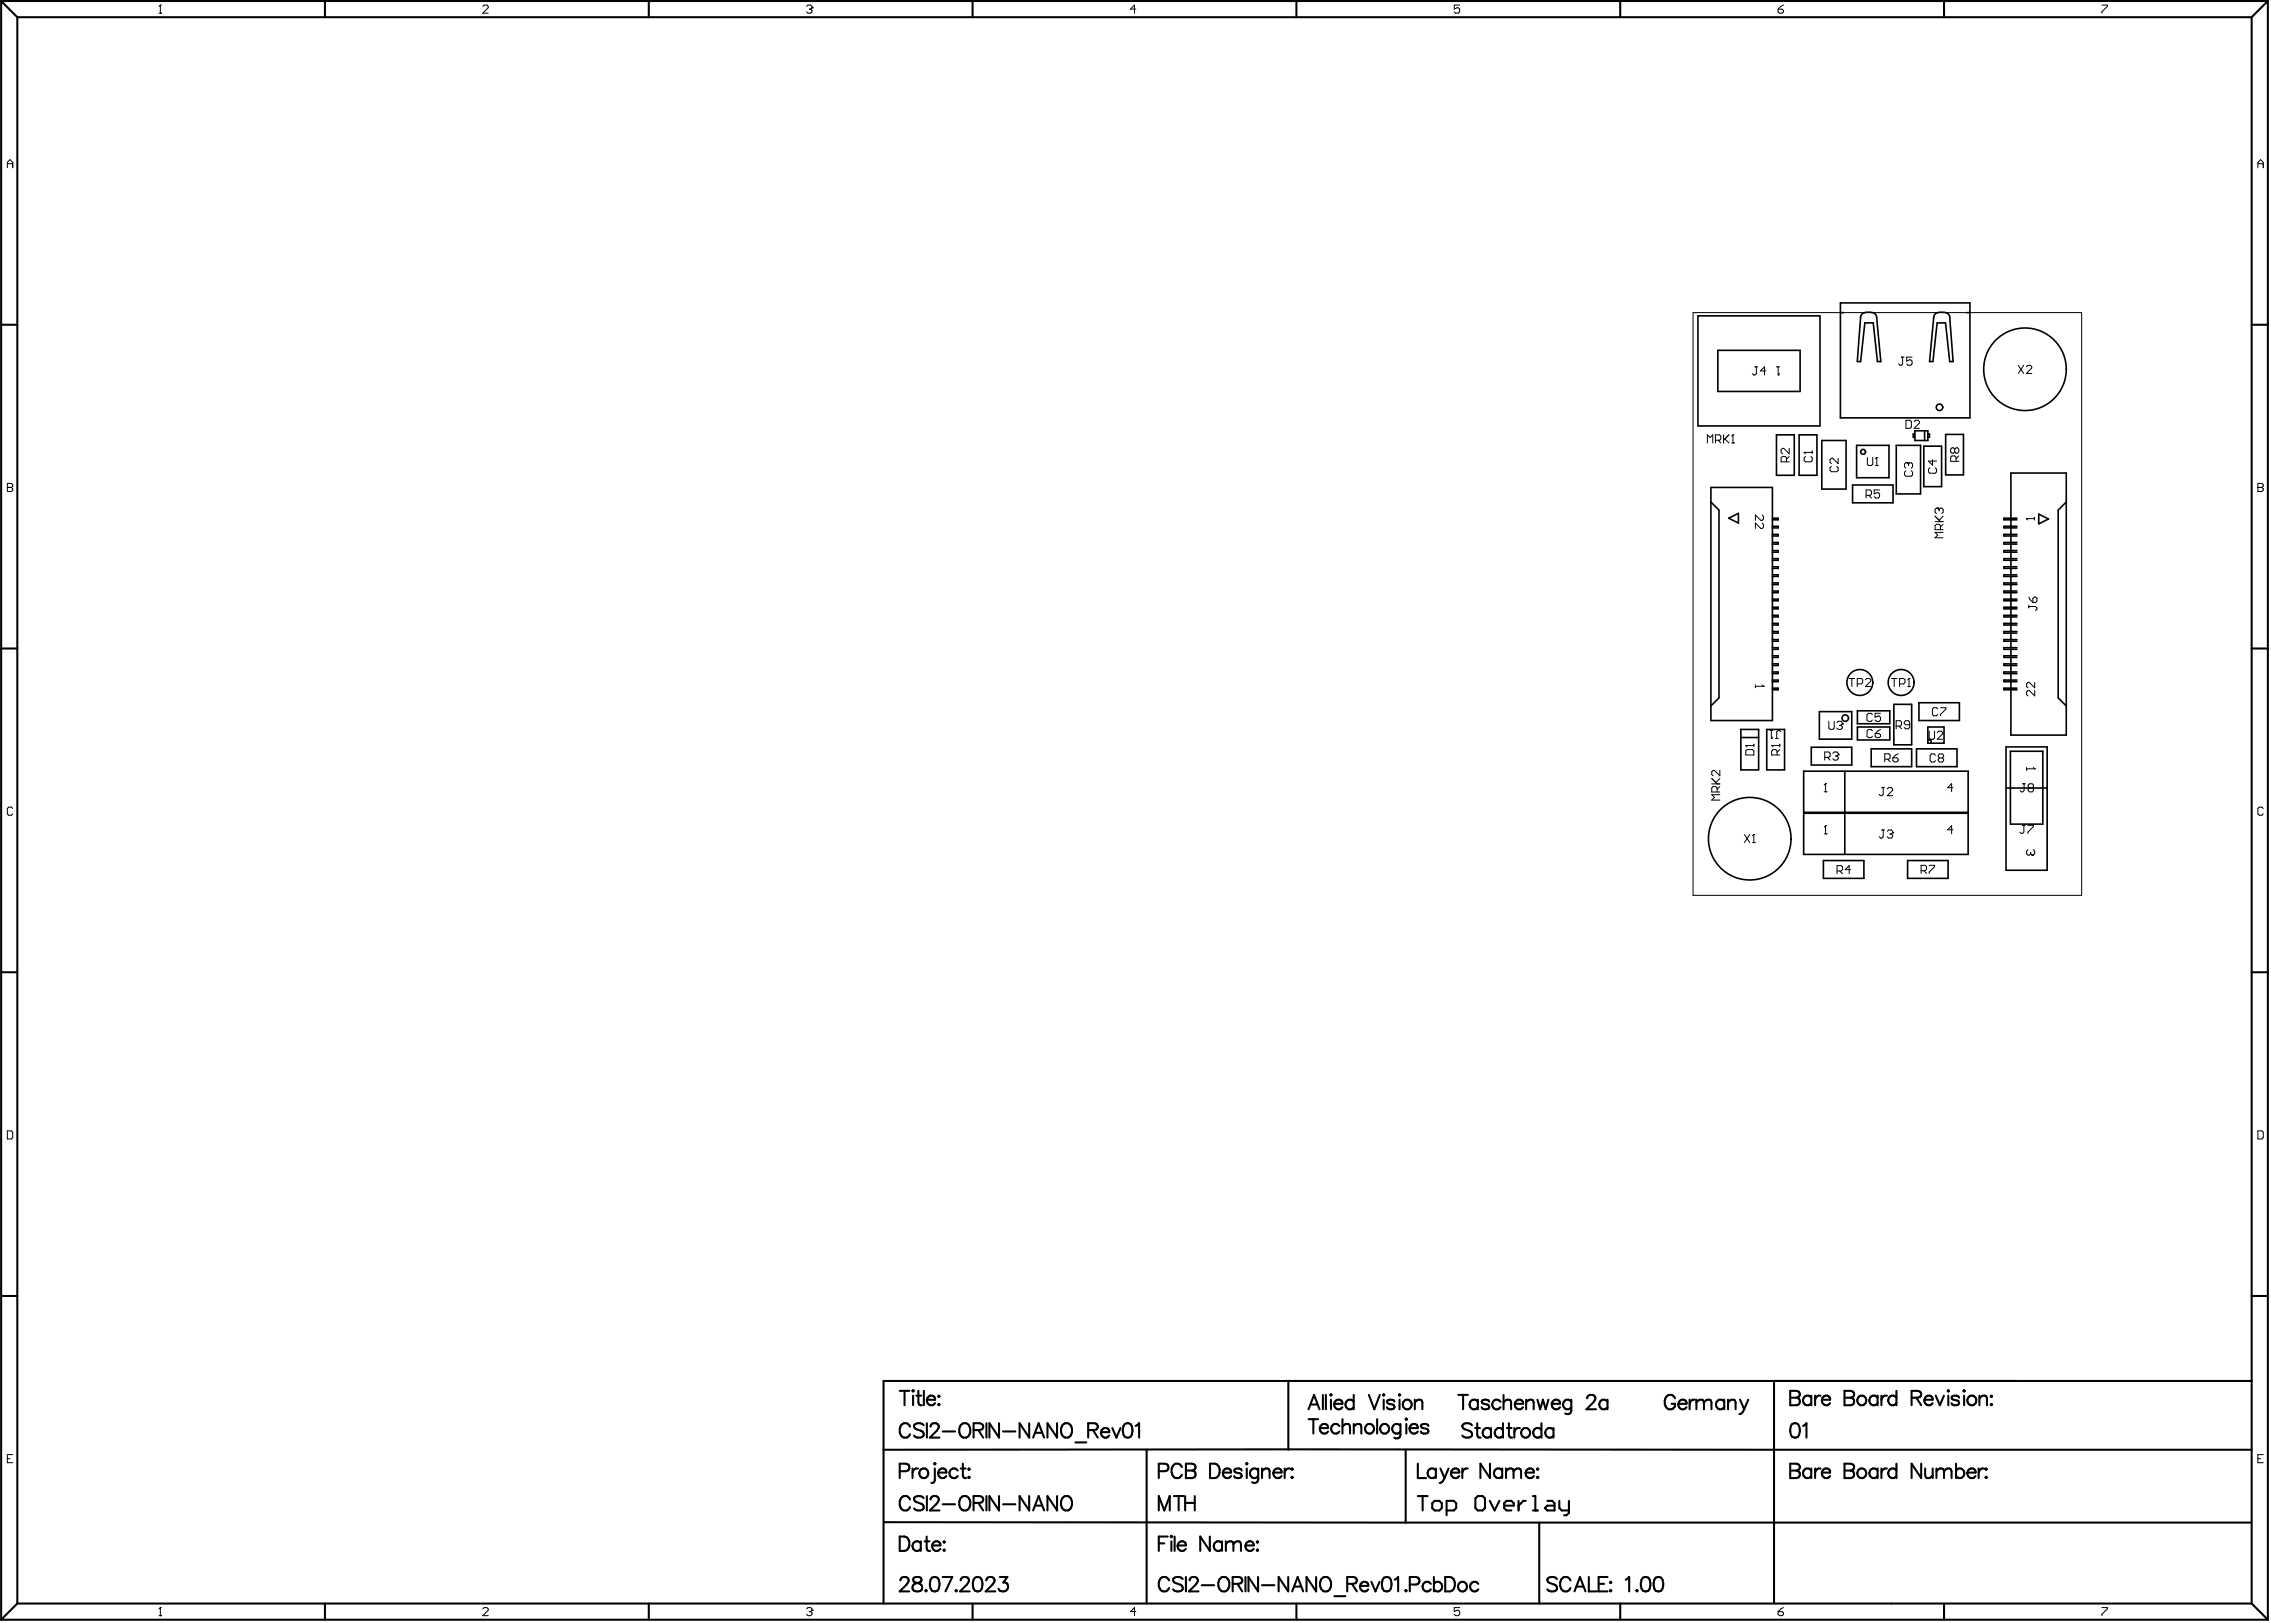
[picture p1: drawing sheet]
<svg xmlns="http://www.w3.org/2000/svg" width="234mm" height="167mm" viewBox="0 0 234 167" stroke-linecap="round" stroke-linejoin="round" font-family="sans-serif">
<g fill="none" stroke="#000" stroke-width=".21">
<path d="M.1 .1v166.4M.1 .1h233.1M.1 .1l1.7 1.7M1.8 1.8v163.1M1.8 1.8h229.8M33.4 .1v1.7M66.7 .1v1.7M100 .1v1.7M133.3 .1v1.7M166.6 .1v1.7M199.9 .1v1.7M231.6 1.8v163.1"/>
<path d="M233.2 .1v166.4M233.2 .1l-1.6 1.7M.1 33.4h1.7M231.6 33.4h1.6M.1 66.7h1.7M231.6 66.7h1.6M.1 100h1.7M231.6 100h1.6M.1 133.2h1.7M231.6 133.2h1.6M90.9 149.1h140.7M90.9 156.5h53.7"/>
<path d="M92.5 151.3h.7a.39 .39 0 0 0 .3-.4 .39 .39 0 0 0-.3-.4h-.7v1.5M92.5 158h.5a.79 .79 0 0 1 .5 .7 .79 .79 0 0 1-.5 .8h-.5zM92.5 143h1M93 143v1.5M93.6 154.2a.54 .54 0 0 0-.6-.4 .54 .54 0 0 0-.5 .6 .65 .65 0 0 0 .2 .7 .65 .65 0 0 0 .7 .1l.2-.3M93.6 146.7a.54 .54 0 0 0-.6-.4 .54 .54 0 0 0-.5 .6 .65 .65 0 0 0 .2 .7 .65 .65 0 0 0 .7 .1l.2-.2M93.8 143l.1-.1 .1 .1-.1 .1zM93.8 151v1M93.9 143.5v1M94.2 143.5h.5M94.4 151a.48 .48 0 0 0-.6 .4M94.4 143v1.2l.1 .2 .3 .1"/>
<path d="M94.7 158.7a.47 .47 0 0 0-.7-.1 .47 .47 0 0 0 0 .7 .47 .47 0 0 0 .7-.1M94.7 158.5v1M95 154a.56 .56 0 0 0-.6-.2 .56 .56 0 0 0-.4 .4l.1 .2 .6 .2a.36 .36 0 0 1 .3 .3 .36 .36 0 0 1-.2 .3 .68 .68 0 0 1-.8-.1M95 146.5a.56 .56 0 0 0-.6-.2 .56 .56 0 0 0-.4 .4l.1 .2 .6 .2a.36 .36 0 0 1 .3 .3 .36 .36 0 0 1-.2 .3 .68 .68 0 0 1-.8-.1M95 143v1.5M95.1 158.5h.5M95.3 158v1.2l.1 .2 .2 .1M95.3 143.9a.47 .47 0 0 0 .3 .5 .47 .47 0 0 0 .6-.1M95.3 146.3v1.5M95.3 153.8v1.5M95.4 143.7a.41 .41 0 0 1 .5-.2 .41 .41 0 0 1 .3 .4h-.9zM95.7 154.2l.1-.3 .5-.1a.36 .36 0 0 1 .2 .6l-.9 .9h1"/>
<path d="M95.7 146.7l.1-.3 .5-.1a.36 .36 0 0 1 .2 .6l-.9 .9h1M95.9 158.9a.47 .47 0 0 0 .2 .5 .47 .47 0 0 0 .6-.2M95.9 158.7a.41 .41 0 0 1 .5-.2 .41 .41 0 0 1 .3 .4h-.8zM96.1 150.5v-.1l.1 .1-.1 .1zM96.1 151v1.2v.2l-.3 .1M96.5 151.4a.47 .47 0 0 0 .3 .5 .47 .47 0 0 0 .5-.1M96.5 143.6v-.1l.1 .1h-.1zM96.5 144.4v-.1l.1 .1-.1 .1zM96.5 151.2a.41 .41 0 0 1 .5-.2 .41 .41 0 0 1 .3 .4h-.8zM96.9 154.7h1.3M96.9 147.2h1.3M97 158.5h.1h.1l-.1 .1z"/>
<path d="M97 159.4l.1-.1 .1 .1-.1 .1zM98.5 151.2a.47 .47 0 0 0-.7-.1 .47 .47 0 0 0 0 .7 .47 .47 0 0 0 .7 0M98.8 146.5a.55 .55 0 0 1 .6-.2 .55 .55 0 0 1 .4 .6 .65 .65 0 0 1-.2 .7 .65 .65 0 0 1-.7 .1 .92 .92 0 0 1-.1-1.2zM98.8 151h.5M98.9 153.9a.68 .68 0 0 1 .8 .2 .68 .68 0 0 1 0 .8 .54 .54 0 0 1-.6 .4 .54 .54 0 0 1-.5-.6 .9 .9 0 0 1 .3-.8zM99 150.5v1.2l.1 .2 .3 .1M99.6 151h.1l-.1 .1zM99.6 151.9v-.1l.1 .1-.1 .1zM100.1 154.5l.9-.1a.34 .34 0 0 0 0-.5l-.9-.1v1.5M100.1 147h.9a.34 .34 0 0 0 0-.6l-.9-.1v1.5M100.6 154.5l.5 .8M100.6 147l.5 .8"/>
<path d="M101.4 146.3v1.5M101.4 153.8v1.5M102.7 146.3v1.5l-1-1.5v1.5M102.7 153.8v1.5l-1-1.5v1.5M103.1 154.7h1.3M103.1 147.2h1.3M105.8 146.3v1.5l-1-1.5v1.5M105.8 153.8v1.5l-1-1.5v1.5M106.2 155.3l.6-1.5 .6 1.5M106.2 147.8l.6-1.5 .6 1.5M106.5 154.8h.7M106.5 147.3h.7"/>
<path d="M108.7 146.3v1.5l-1-1.5v1.5M108.7 153.8v1.5l-1-1.5v1.5M109.3 146.5a.55 .55 0 0 1 .6-.2 .55 .55 0 0 1 .3 .6 .65 .65 0 0 1-.1 .7 .65 .65 0 0 1-.7 .1 .92 .92 0 0 1-.1-1.2zM109.4 153.9a.68 .68 0 0 1 .8 .2 .68 .68 0 0 1 0 .8 .54 .54 0 0 1-.7 .4 .54 .54 0 0 1-.4-.6 .9 .9 0 0 1 .3-.8zM110.6 148.3h1.1M111.9 147h.8a.34 .34 0 0 0 0-.6l-.8-.1v1.5M112.4 147l.5 .8M113.2 147.2a.47 .47 0 0 0 .3 .6 .47 .47 0 0 0 .6-.2M113.3 147a.41 .41 0 0 1 .5-.2 .41 .41 0 0 1 .3 .4h-.9zM114.4 146.8l.4 1 .4-1M115.7 146.4a.48 .48 0 0 1 .7 .2 1.22 1.22 0 0 1-.2 1.1 .48 .48 0 0 1-.7-.2 1.22 1.22 0 0 1 .2-1.1zM116.8 146.6l.3-.3v1.5"/>
<path d="M117.9 149.1v15.8M119.2 151.3h.6a.39 .39 0 0 0 .4-.4 .39 .39 0 0 0-.4-.4h-.6v1.5M119.2 155.3v-1.5l.5 1.5 .6-1.5v1.5M119.2 158.7h.5M120.1 158h-.9v1.5M120.4 158l.1-.1v.1zM120.5 158.5v1M120.7 153.8h1M120.8 158v1.5M121.1 158.9a.47 .47 0 0 0 .3 .5 .47 .47 0 0 0 .5-.2M121.2 158.7a.41 .41 0 0 1 .4-.2 .41 .41 0 0 1 .3 .4h-.8zM121.2 153.8v1.5"/>
<path d="M121.5 150.8a.54 .54 0 0 0-.6-.3 .54 .54 0 0 0-.4 .5 .65 .65 0 0 0 .1 .8 .65 .65 0 0 0 .7 .1l.2-.3M121.9 154.5h1M121.9 153.8v1.5M122 150.5l.8 .1a.34 .34 0 0 1 0 .5l-.2 .1a.39 .39 0 0 1 .4 .4 .39 .39 0 0 1-.4 .4h-.6zM122 151.2h.6M122.9 153.8v1.5M124.4 158v1.5l-1-1.5v1.5M124.4 150.5h.5a.79 .79 0 0 1 .5 .7 .79 .79 0 0 1-.5 .8h-.5zM125.7 158.7a.47 .47 0 0 0-.7-.1 .47 .47 0 0 0 0 .7 .47 .47 0 0 0 .7-.1M125.7 158.5v1M125.8 151.4a.47 .47 0 0 0 .2 .5 .47 .47 0 0 0 .6-.1M125.8 151.2a.41 .41 0 0 1 .5-.2 .41 .41 0 0 1 .3 .4h-.8z"/>
<path d="M126.1 158.7l.3-.2h.4v.2M126.1 158.5v1M126.8 158.7l.4-.2h.3l.1 1M126.8 158.7v.8M127.7 151.2a.45 .45 0 0 0-.8 0l.1 .1 .6 .2 .1 .3a.45 .45 0 0 1-.8 0M128.1 158.9a.47 .47 0 0 0 .3 .5 .47 .47 0 0 0 .5-.2M128.1 150.5l.1-.1 .1 .1-.1 .1zM128.1 158.7a.41 .41 0 0 1 .5-.2 .41 .41 0 0 1 .3 .4h-.8zM128.2 151v1M129.3 158.5h.1l-.1 .1-.1-.1zM129.3 159.3l.1 .1-.1 .1-.1-.1zM129.4 151.2a.47 .47 0 0 0-.7-.1 .47 .47 0 0 0 0 .7 .47 .47 0 0 0 .7 0"/>
<path d="M129.4 151v1.1a.39 .39 0 0 1-.2 .3 .39 .39 0 0 1-.4 0M129.8 151.3l.3-.3h.4l.1 1M129.8 151v1M130.9 151.4a.47 .47 0 0 0 .3 .5 .47 .47 0 0 0 .6-.1M131 151.2a.41 .41 0 0 1 .5-.2 .41 .41 0 0 1 .3 .4h-.9zM132.1 151v1M132.5 142v7.1M132.7 151a.48 .48 0 0 0-.6 .4M132.8 151h.1v.1zM132.8 151.9l.1-.1v.1v.1zM134.6 144.9l.5-1.5 .6 1.5M134.6 145.9h1"/>
<path d="M134.8 144.4h.7M135.1 145.9v1.5M135.7 146.8a.47 .47 0 0 0 .3 .6 .47 .47 0 0 0 .6-.2M135.8 146.6a.41 .41 0 0 1 .5-.2 .41 .41 0 0 1 .3 .4h-.9zM136 143.4v1.5M136.3 143.4v1.5M136.8 143.4l.1-.1v.1v.1zM136.9 143.9v1M137.2 144.3a.47 .47 0 0 0 .3 .6 .47 .47 0 0 0 .5-.2M137.3 144.1a.41 .41 0 0 1 .4-.2 .41 .41 0 0 1 .3 .4h-.8zM137.7 146.6a.47 .47 0 0 0-.7-.1 .47 .47 0 0 0 0 .7 .47 .47 0 0 0 .7 0M138.1 145.9v1.5"/>
<path d="M138.1 146.7l.3-.3 .4 .1v.9M139.2 144.1a.47 .47 0 0 0-.7-.1 .47 .47 0 0 0 0 .7 .47 .47 0 0 0 .7 0M139.2 143.4v1.5M139.2 146.7l.4-.3 .3 .1 .1 .9M139.2 146.4v1M140.8 143.4l.5 1.5 .6-1.5M141.6 145.9v1.5M142.2 143.4l.1-.1 .1 .1-.1 .1zM142.3 143.9v1M143.4 144.1a.45 .45 0 0 0-.8 0l.2 .2 .5 .2 .1 .2a.45 .45 0 0 1-.8 0M143.9 143.4v-.1l.1 .1-.1 .1zM143.9 143.9v1"/>
<path d="M144 146.4v1.1a.39 .39 0 0 1-.2 .4 .39 .39 0 0 1-.4-.1M144 146.6a.47 .47 0 0 0-.7-.1 .47 .47 0 0 0 0 .7 .47 .47 0 0 0 .7 0M144.6 145.9v-.1l.1 .1-.1 .1zM144.6 156.5h87M144.6 149.1v7.4M144.6 146.4v1M145 146.8a.47 .47 0 0 0 .2 .6 .47 .47 0 0 0 .6-.2M145 146.6a.41 .41 0 0 1 .5-.2 .41 .41 0 0 1 .3 .4h-.8zM145.5 144.2l.3-.3 .4 .1 .1 .9M145.5 143.9v1M145.8 153.8h1M145.8 150.5v1.5h.8"/>
<path d="M146.3 153.8v1.5M146.9 146.6a.45 .45 0 0 0-.8 0l.2 .2 .5 .2 .1 .2a.45 .45 0 0 1-.8 0M147.3 154.6l.2-.3h.5l.3 .3v.4l-.3 .3h-.5l-.2-.3zM147.7 151.2a.47 .47 0 0 0-.7-.1 .47 .47 0 0 0 0 .7 .47 .47 0 0 0 .7 0M147.7 151v1M148.1 151l.4 1M148.5 152a.57 .57 0 0 1-.4 .5M148.8 155.3h.7l.2-.3v-.4l-.2-.3h-.7v1.5M149 151l-.5 1M149.2 151.4a.47 .47 0 0 0 .3 .5 .47 .47 0 0 0 .6-.1M149.3 151.2a.41 .41 0 0 1 .5-.2 .41 .41 0 0 1 .3 .4h-.9zM150 143.4h1"/>
<path d="M150.4 151v1M150.5 143.4v1.5M150.9 151a.48 .48 0 0 0-.5 .4M151.4 146.5a.56 .56 0 0 0-.6-.2 .56 .56 0 0 0-.4 .4l.1 .2 .6 .2a.36 .36 0 0 1 .3 .3 .36 .36 0 0 1-.2 .3 .68 .68 0 0 1-.8-.1M151.7 146.8h.5M151.7 154.1l.3-.3h.5l.2 .3v.9l-.2 .3h-.5l-.3-.3zM151.9 146.3v1.2l.1 .2 .3 .1M152 144.1a.47 .47 0 0 0-.7-.1 .47 .47 0 0 0 0 .7 .47 .47 0 0 0 .7 0M152 143.9v1M153.1 144.1a.45 .45 0 0 0-.7 0l.2 .2 .5 .2v.2a.45 .45 0 0 1-.7 0M153.2 154.3l.5 1 .5-1M153.2 150.5v1.5l-1-1.5v1.5"/>
<path d="M153.3 147a.47 .47 0 0 0-.7 0 .47 .47 0 0 0 0 .7 .47 .47 0 0 0 .7-.1M153.3 146.8v1M154.3 144.1a.47 .47 0 0 0-.7-.1 .47 .47 0 0 0 0 .7 .47 .47 0 0 0 .7 0M154.5 151.2a.47 .47 0 0 0-.7-.1 .47 .47 0 0 0 0 .7 .47 .47 0 0 0 .7 0M154.5 151v1M154.6 147a.47 .47 0 0 0-.7 0 .47 .47 0 0 0 0 .7 .47 .47 0 0 0 .7-.1M154.6 146.3v1.5M154.6 144.2l.4-.3 .3 .1 .1 .9M154.6 143.4v1.5M154.7 154.8h1v-.2l-.3-.3h-.5l-.2 .3v.4l.2 .3h.5M154.9 151.3l.3-.3h.4v.3M154.9 151v1"/>
<path d="M155 146.8h.4M155.2 146.3v1.2v.2l.3 .1M155.6 151.3l.4-.3h.4v1M155.6 151.3v.7M155.7 146.8v1M155.8 144.3a.47 .47 0 0 0 .3 .6 .47 .47 0 0 0 .5-.2M156 144a.39 .39 0 0 1 .4-.1 .39 .39 0 0 1 .2 .4h-.8zM156.2 154.3v1M156.3 146.8a.48 .48 0 0 0-.6 .4M156.9 151.4a.47 .47 0 0 0 .3 .5 .47 .47 0 0 0 .5-.1M156.9 154.3h-.2l-.5 .5M156.9 144.2l.4-.3 .3 .1 .1 .9"/>
<path d="M156.9 143.9v1M157 151.2a.41 .41 0 0 1 .4-.2 .41 .41 0 0 1 .3 .4h-.8zM157.6 153.8h.3v1.5M157.6 155.3h.5M158.1 151h.1l-.1 .1zM158.1 151.9v-.1l.1 .1-.1 .1zM158.1 143.9l.3 1 .3-1 .3 1 .2-1M158.3 156.5v8.4M158.5 147a.47 .47 0 0 0-.7 0 .47 .47 0 0 0 0 .7 .47 .47 0 0 0 .7-.1M158.5 146.3v1.5M159.1 154.3h.5l.3 .3v.7h-.8l-.2-.3 .2-.2h.8M159.6 144.3a.47 .47 0 0 0 .3 .6 .47 .47 0 0 0 .5-.2"/>
<path d="M159.8 147a.47 .47 0 0 0-.7 0 .47 .47 0 0 0 0 .7 .47 .47 0 0 0 .7-.1M159.8 146.8v1M159.8 144a.39 .39 0 0 1 .4-.1 .39 .39 0 0 1 .2 .4h-.8zM160.4 154.3v.7l.2 .3h.7M161.3 154.3v1.2l-.2 .3h-.3M161.6 144.1a.47 .47 0 0 0-.7-.1 .47 .47 0 0 0 0 .7 .47 .47 0 0 0 .7 0M161.6 143.9v1.1a.39 .39 0 0 1-.2 .4 .39 .39 0 0 1-.4-.1M163.2 143.8l.2-.3 .4-.1a.36 .36 0 0 1 .2 .6l-.9 .9h1M165.3 144.1a.47 .47 0 0 0-.7-.1 .47 .47 0 0 0 0 .7 .47 .47 0 0 0 .7 0M165.3 143.9v1M172.3 143.8a.54 .54 0 0 0-.7-.4 .54 .54 0 0 0-.4 .6 .65 .65 0 0 0 .1 .7 .65 .65 0 0 0 .7 .1l.3-.3v-.2h-.4M172.6 144.3a.47 .47 0 0 0 .3 .6 .47 .47 0 0 0 .5-.2"/>
<path d="M172.8 144a.39 .39 0 0 1 .4-.1 .39 .39 0 0 1 .2 .4h-.8zM173.8 143.9v1M174.3 143.9a.48 .48 0 0 0-.5 .4M174.5 144.2l.3-.3 .4 .1v.2M174.5 143.9v1M175.2 144.2l.4-.3 .3 .1 .1 .9M175.2 144.2v.7M177.3 144.1a.47 .47 0 0 0-.7-.1 .47 .47 0 0 0 0 .7 .47 .47 0 0 0 .7 0M177.3 143.9v1M177.7 144.2l.4-.3 .3 .1 .1 .9M177.7 143.9v1M178.9 143.9l.5 1"/>
<path d="M179.4 144.9a.57 .57 0 0 1-.5 .5M179.8 143.9l-.4 1M182.4 142v22.9M184.1 150.5l.8 .1a.34 .34 0 0 1 0 .5l-.2 .1a.39 .39 0 0 1 .4 .4 .39 .39 0 0 1-.4 .4h-.6zM184.1 143l.8 .1a.34 .34 0 0 1 0 .5l-.2 .1a.39 .39 0 0 1 .4 .4 .39 .39 0 0 1-.4 .4h-.6zM184.1 151.2h.6M184.1 143.7h.6M184.3 146.4a.48 .48 0 0 1 .7 .2 1.22 1.22 0 0 1-.1 1.1 .48 .48 0 0 1-.7-.2 1.22 1.22 0 0 1 .1-1.1zM185.4 146.6l.4-.3v1.5M186.3 151.2a.47 .47 0 0 0-.7-.1 .47 .47 0 0 0 0 .7 .47 .47 0 0 0 .7 0M186.3 143.7a.47 .47 0 0 0-.7-.1 .47 .47 0 0 0 0 .7 .47 .47 0 0 0 .7 0M186.3 143.5v1"/>
<path d="M186.3 151v1M186.7 143.5v1M186.7 151v1M187.2 151a.48 .48 0 0 0-.5 .4M187.2 143.5a.48 .48 0 0 0-.5 .4M187.4 151.4a.47 .47 0 0 0 .2 .5 .47 .47 0 0 0 .6-.1M187.4 143.9a.47 .47 0 0 0 .2 .5 .47 .47 0 0 0 .6-.1M187.4 151.2a.41 .41 0 0 1 .5-.2 .41 .41 0 0 1 .3 .4h-.8zM187.4 143.7a.41 .41 0 0 1 .5-.2 .41 .41 0 0 1 .3 .4h-.8zM189.7 150.5l.8 .1a.34 .34 0 0 1 0 .5l-.2 .1a.39 .39 0 0 1 .4 .4 .39 .39 0 0 1-.4 .4h-.6zM189.7 143l.8 .1a.34 .34 0 0 1 0 .5l-.2 .1a.39 .39 0 0 1 .4 .4 .39 .39 0 0 1-.4 .4h-.6zM189.7 151.2h.6"/>
<path d="M189.7 143.7h.6M193.1 151.2a.47 .47 0 0 0-.7-.1 .47 .47 0 0 0 0 .7 .47 .47 0 0 0 .7 0M193.1 143.7a.47 .47 0 0 0-.7-.1 .47 .47 0 0 0 0 .7 .47 .47 0 0 0 .7 0M193.1 143.5v1M193.1 151v1M193.5 143.5v1M193.5 151v1M194 151a.48 .48 0 0 0-.5 .4M194 143.5a.48 .48 0 0 0-.5 .4M195 151.2a.47 .47 0 0 0-.7-.1 .47 .47 0 0 0 0 .7 .47 .47 0 0 0 .7 0M195 143.7a.47 .47 0 0 0-.7-.1 .47 .47 0 0 0 0 .7 .47 .47 0 0 0 .7 0M195 143v1.5"/>
<path d="M195 150.5v1.5M196.6 143.7l.8-.1a.34 .34 0 0 0 0-.5l-.8-.1v1.5M197.1 143.7l.5 .8M197.6 150.5v1.5l-1-1.5v1.5M197.9 143.9a.47 .47 0 0 0 .3 .5 .47 .47 0 0 0 .5-.1M198 143.7a.41 .41 0 0 1 .4-.2 .41 .41 0 0 1 .3 .4h-.8zM198 151v.9l.4 .1 .3-.3M198.7 151v1M199.1 143.5l.4 1 .4-1M199.1 151.3l.4-.3h.3l.1 .3M199.1 151v1M199.9 151.3v.7"/>
<path d="M199.9 151.3l.4-.3h.3l.1 1M200.3 143l.1-.1v.1v.1zM200.4 143.5v1M201.2 151.2a.47 .47 0 0 1 .6-.1 .47 .47 0 0 1 0 .7 .47 .47 0 0 1-.6 0M201.2 150.5v1.5M201.5 143.7a.45 .45 0 0 0-.8 0l.1 .1 .6 .3 .1 .2a.45 .45 0 0 1-.8 0M201.9 143l.1-.1 .1 .1-.1 .1zM202 143.5v1M202.3 151.4a.47 .47 0 0 0 .3 .5 .47 .47 0 0 0 .6-.1M202.4 151.2a.41 .41 0 0 1 .5-.2 .41 .41 0 0 1 .3 .4h-.9zM203.5 151v1M203.6 143.8l.3-.3 .4 .1v.9"/>
<path d="M203.6 143.5v1M204 151a.48 .48 0 0 0-.5 .4M204.2 151h.1l-.1 .1zM204.2 151.9v-.1l.1 .1-.1 .1zM204.7 143.6l.1-.1 .1 .1h-.1zM204.7 144.4l.1-.1 .1 .1-.1 .1zM231.6 142h-140.7v22.9M.1 166.5h233.1M1.8 164.9h229.8M1.8 164.9l-1.7 1.6M33.4 164.9v1.6M66.7 164.9v1.6"/>
<path d="M92.6 162.5l.1-.3 .5-.1a.36 .36 0 0 1 .2 .6l-.9 .9h1M94 162.2a.3 .3 0 0 0 .1 .5 .61 .61 0 0 1 .7 .6 .51 .51 0 0 1-.6 .3 .51 .51 0 0 1-.4-.5 .68 .68 0 0 1 .7-.4 .3 .3 0 0 0 .2-.5l-.2-.1zM95.2 163.5h.1l-.1 .1zM95.8 162.2a.48 .48 0 0 1 .7 .2 1.22 1.22 0 0 1-.1 1.1 .48 .48 0 0 1-.7-.2 1.22 1.22 0 0 1 .1-1.1zM96.9 162.1h1l-.7 1.5M98.3 163.5h.1l-.1 .1zM98.8 162.5l.1-.3 .5-.1a.36 .36 0 0 1 .2 .6l-.9 .9h1M100 164.9v1.6M100.3 162.2a.48 .48 0 0 1 .7 .2 1.22 1.22 0 0 1-.2 1.1 .48 .48 0 0 1-.7-.2 1.22 1.22 0 0 1 .2-1.1zM101.4 162.5l.2-.3 .4-.1a.36 .36 0 0 1 .2 .6l-.8 .9h.9M102.8 162.1h.8l-.4 .6a.48 .48 0 0 1 .5 .5 .48 .48 0 0 1-.7 .4l-.2-.1-.1-.2M120.2 162.5a.54 .54 0 0 0-.6-.4 .54 .54 0 0 0-.4 .6 .65 .65 0 0 0 .1 .7 .65 .65 0 0 0 .7 .1l.2-.2"/>
<path d="M121.6 162.3a.56 .56 0 0 0-.5-.2 .56 .56 0 0 0-.5 .4l.2 .2 .5 .2a.36 .36 0 0 1 .3 .3 .36 .36 0 0 1-.1 .3 .68 .68 0 0 1-.9-.1M122 162.1v1.5M122.3 162.5l.2-.3 .4-.1a.36 .36 0 0 1 .2 .6l-.8 .9h1M123.6 163h1.3M125.4 162.3a.55 .55 0 0 1 .7-.1 .55 .55 0 0 1 .3 .5 .65 .65 0 0 1-.1 .7 .65 .65 0 0 1-.7 .1 .92 .92 0 0 1-.2-1.2zM126.8 162.8h.8a.34 .34 0 0 0 0-.6l-.8-.1v1.5M127.3 162.8l.4 .8M128.1 162.1v1.5M129.4 162.1v1.5l-1-1.5v1.5M129.8 163h1.3M132.5 162.1v1.5l-1-1.5v1.5M132.9 163.6l.5-1.5 .6 1.5"/>
<path d="M133.1 163.1h.7M133.3 164.9v1.6M135.3 162.1v1.5l-.9-1.5v1.5M135.9 162.3a.55 .55 0 0 1 .6-.1 .55 .55 0 0 1 .4 .5 .65 .65 0 0 1-.2 .7 .65 .65 0 0 1-.7 .1 .92 .92 0 0 1-.1-1.2zM137.2 164.1h1.2M138.5 162.8h.9a.34 .34 0 0 0 0-.6l-.9-.1v1.5M139 162.8l.5 .8M139.9 163.1a.47 .47 0 0 0 .2 .5 .47 .47 0 0 0 .6-.2M139.9 162.8a.41 .41 0 0 1 .5-.2 .41 .41 0 0 1 .3 .5h-.8zM141 162.6l.4 1 .5-1M142.3 162.2a.48 .48 0 0 1 .7 .2 1.22 1.22 0 0 1-.1 1.1 .48 .48 0 0 1-.7-.2 1.22 1.22 0 0 1 .1-1.1zM143.4 162.4l.4-.3v1.5"/>
<path d="M144.5 163.5h.1h.1l-.1 .1zM145 162.9h.6a.39 .39 0 0 0 .4-.4 .39 .39 0 0 0-.4-.4h-.6v1.5M147.1 162.8a.47 .47 0 0 0-.7 0 .47 .47 0 0 0 0 .7 .47 .47 0 0 0 .7-.1M147.5 162.8a.47 .47 0 0 1 .7 0 .47 .47 0 0 1 0 .7 .47 .47 0 0 1-.7-.1M147.5 162.1v1.5M148.6 162.1h.5a.79 .79 0 0 1 .5 .8 .79 .79 0 0 1-.5 .7h-.5zM152 162.8a.47 .47 0 0 0-.7 0 .47 .47 0 0 0 0 .7 .47 .47 0 0 0 .7-.1M160.1 162.3a.56 .56 0 0 0-.5-.2 .56 .56 0 0 0-.5 .4l.2 .2 .5 .2a.36 .36 0 0 1 .3 .3 .36 .36 0 0 1-.1 .3 .68 .68 0 0 1-.9-.1M161.5 162.5a.54 .54 0 0 0-.6-.4 .54 .54 0 0 0-.5 .6 .65 .65 0 0 0 .2 .7 .65 .65 0 0 0 .7 .1l.2-.2M161.9 163.6l.6-1.5 .5 1.5M162.1 163.1h.7M163.4 162.1v1.5h.8"/>
<path d="M164.4 162.8h.6M165.3 162.1h-.9v1.5h.9M165.6 162.7v-.1l.1 .1-.1 .1zM165.6 163.5h.1l-.1 .1zM166.6 164.9v1.6M167.2 162.4l.3-.3v1.5M168.3 163.5h.1l-.1 .1zM168.9 162.2a.48 .48 0 0 1 .8 .2 1.22 1.22 0 0 1-.2 1.1 .48 .48 0 0 1-.7-.2 1.22 1.22 0 0 1 .1-1.1zM170.3 162.2a.48 .48 0 0 1 .7 .2 1.22 1.22 0 0 1-.2 1.1 .48 .48 0 0 1-.7-.2 1.22 1.22 0 0 1 .2-1.1zM199.9 164.9v1.6M231.6 164.9l1.6 1.6"/>
<circle cx="95" cy="151.5" r=".49"/>
<circle cx="140.8" cy="146.9" r=".49"/>
<circle cx="142.4" cy="146.9" r=".49"/>
<circle cx="144.7" cy="144.4" r=".49"/>
<circle cx="156.9" cy="147.3" r=".49"/>
<circle cx="191.4" cy="151.5" r=".49"/>
<circle cx="191.4" cy="144" r=".49"/>
<circle cx="202.7" cy="144" r=".49"/>
<circle cx="150.4" cy="163.1" r=".49"/>
</g>
<g fill="none" stroke="#000" stroke-width=".1">
<path d="M.8 17.2v-.5l.2-.3 .3 .3v.5M.8 16.8h.5M16.4 1.4h.2M16.5 .5h.1M16.5 .5v.9M16.5 .5l-.1 .2M49.7 .7l.1-.2h.3l.1 .2v.1l-.5 .6h.5M82.9 .7l.2-.2h.3l.1 .2v.1M83.2 .9h.2M83.4 .9l.1 .2v.1l-.1 .2h-.3l-.2-.2M83.5 .8h.1M83.5 .8l-.1 .1"/>
<path d="M116.8 .9h-.6l.5-.4v.9M150.1 .5h-.6v.4l.3-.1h.2l.1 .1v.3l-.1 .2h-.3l-.2-.2M182.8 .9h.5l.1 .2v.1l-.1 .2h-.3l-.2-.2zM183.4 .5l-.6 .4M216.1 .5h.6v.2l-.6 .5v.2M232.2 16.8h.5M232.2 17.2v-.5l.3-.3 .2 .3v.5M174.1 32.1h40v60h-40zM180.5 37.7h.3M180.6 37.7v.7l-.1 .2h-.2l-.1-.2M181.6 38.1h-.6l.4-.4v.9M182.7 37.7h.3"/>
<path d="M182.9 38.5h.1M182.9 37.7v.8M183 38.4l-.1 .1M195.5 36.7h.3M195.7 36.7v.7l-.2 .2h-.1l-.2-.2M196.6 36.7h-.5v.4l.3-.1h.1l.1 .1v.3l-.1 .2h-.3l-.1-.2M207.5 37.6l.6 .8M208.1 37.6l-.6 .8M208.4 37.7l.1-.1h.3l.1 .1v.1l-.5 .6h.5M.8 50.1h.1M.8 49.7h.4l.1 .1v.2l-.1 .1 .1 .2v.1l-.1 .1h-.4zM.8 50.1h.4"/>
<path d="M175.6 45.5v-.8l.3 .3 .2-.3v.8M176.4 45.3h.4l.2-.2v-.3l-.2-.1h-.4v.8M176.7 45.3l.3 .2M177.2 44.7v.8M177.4 45.1l.4 .4M177.8 44.7l-.6 .6M178.1 45.5h.3M178.2 44.7h.1M178.2 44.7v.8M178.2 44.7l-.1 .1M181.2 52.9l.2 .2v.3l-.2 .1h-.1l-.6-.6v.6M181.2 53.8l.2 .1v.3l-.2 .1h-.1l-.6-.5v.5"/>
<path d="M183.7 47.5v-.4l-.1-.2h-.3l-.1 .2v.4h.8M184 46.1v.6l-.6-.6h-.1l-.1 .1v.3l.1 .2M184 46.9l-.3 .3M185.5 46.5h.1M185.5 46.5h.9M185.5 46.5l.2 .2M185.7 46.9l-.2 .2v.2l.2 .2h.5l.2-.2v-.2l-.2-.2M186.4 46.4v.3M188.3 47.9l-.1 .2v.3l.1 .1h.6l.1-.1v-.3l-.1-.2M189 47.1v.6l-.5-.6h-.2l-.1 .2v.2l.1 .2M191.9 50.9h.4l.2-.1v-.3l-.2-.1h-.4v.8M192 47v.7l.2 .2h.2l.2-.2v-.7"/>
<path d="M192.2 50.9l.3 .3M192.9 47.9h.2M193 47h.1M193 47v.9M193 47l-.1 .2M193.3 50.4h-.6v.4l.3-.2h.2l.1 .2v.3l-.1 .1h-.3l-.2-.1M196 48.4l-.2 .1v.3l.2 .2h.5l.2-.2v-.3l-.2-.1M196 43.2h.4l.2 .1v.6l-.2 .1h-.4zM196.1 47.6h.1M196.1 47.6h-.1l-.2 .1v.3l.2 .1M196.1 47.6l.2 .1M196.3 47.7l.1-.1h.1l.2 .1v.3l-.2 .1"/>
<path d="M196.3 47.7v.2M196.8 43.3l.2-.1h.3l.1 .1v.2l-.6 .5h.6M198.5 48.1l-.2 .1v.3l.2 .2h.5l.1-.2v-.3l-.1-.1M198.7 47.3v.5l-.4-.4h.8M199 53.6h.8M199 53.1l.5 .5M199.3 52.2h.1M199.3 52.2h-.2l-.1 .2v.3l.1 .1M199.3 52.2l.1 .2M199.4 52.4l.1-.2h.2l.1 .2v.3l-.1 .1M199.4 52.4v.1M199.5 54.5v-.5l-.1-.1h-.3l-.1 .1v.5h.8"/>
<path d="M199.8 54.7h-.8l.3 .3-.3 .3h.8M199.8 53.9l-.3 .3M199.8 53.1l-.4 .4M201 46.2l-.1-.2h-.2l-.1 .2v.3l.1 .1h.2l.1-.1M201 46.2l.2-.2h.1l.1 .2v.3l-.1 .1h-.1l-.2-.1M201 46.2v.3M201.2 47.4v-.4l-.2-.1h-.3l-.1 .1v.4h.8M201.4 46.9l-.2 .3M208.4 53.3h.1M208.4 53.3h.8M208.4 53.3l.1 .2M209.2 53.2v.3"/>
<path d="M232.2 50.1h.1M232.2 49.7h.4l.1 .1v.2l-.1 .1 .1 .2v.1l-.1 .1h-.4zM232.2 50.1h.4M176.9 79.2v.6l-.6-.6h-.1l-.2 .1v.3l.2 .2M179.5 76.7h.1M179.5 77.2l.2-.1h.5l.2 .1v.4h-.9zM179.5 76.7h.9M179.5 76.7l.2 .1M180.4 76.5v.3M180.5 70.4v.3M180.5 70.6h.9M181.2 70.4l.2 .2"/>
<path d="M181.4 70.6h.1M182 75.1h.3M182.2 75.9h.1M182.2 75.1v.8M182.2 76.7h.1M182.2 76.7l.1 .1M182.2 76.7h.8M182.3 75.8l-.1 .1M182.6 75.9h.3M182.7 77.6v-.4l-.1-.1h-.3l-.1 .1v.4h.8M183 77.1l-.3 .2M183 76.5v.3"/>
<path d="M183.1 75.2l-.1-.1h-.1l-.2 .1v.7M187.6 77.9h.5l.1-.2v-.2l-.1-.2h-.5v.8M187.9 77.9l.3 .2M188.1 74.2v.7l.1 .1h.3l.1-.1v-.7M188.5 77.5l.1-.2h.3l.1 .2v.1M188.8 77.7h.1M188.9 77.7l.1 .2v.1l-.1 .1h-.3l-.1-.1M188.9 74.3l.1-.1h.3l.2 .1v.1M189 77.6h.1M189 77.6l-.1 .1M189.2 74.6h.1M189.3 74.6l.2 .1v.2l-.2 .1h-.3l-.1-.1"/>
<path d="M189.5 74.4h.1M189.5 74.4l-.2 .2M190.2 69.8h.5M190.4 69.8v.8M191 70.3h.4l.1-.1v-.3l-.1-.1h-.4v.8M191.8 69.9l.2-.1h.2l.2 .1v.1l-.6 .6h.6M192.5 73.5l-.1-.2h-.3l-.1 .2v.5l.1 .2h.3l.1-.2M192.6 75.1l-.2-.1h-.3l-.1 .1v.6l.1 .1h.3l.2-.1M192.8 75.4h.4l.2 .2v.1l-.2 .1h-.2l-.2-.1zM193.4 73.3h-.6v.5l.3-.2h.1l.2 .2v.2l-.2 .2h-.2l-.2-.2M193.4 75l-.6 .4M193.8 78.1h.4l.2-.2v-.3l-.2-.1h-.4v.8"/>
<path d="M194.1 78.1l.3 .2M194.5 69.8h.6M194.7 77.9h.4l.1 .2v.1l-.1 .1h-.3l-.1-.1zM194.8 69.8v.8M195 74.7h.4l.1-.2v-.3l-.1-.1h-.4v.8M195.2 77.5l-.5 .4M195.3 74.7l.2 .2M195.3 70.3h.5l.1-.1v-.3l-.1-.1h-.5v.8M196.2 70.6h.3M196.3 69.8h.1M196.3 69.8l-.1 .1M196.3 69.8v.8"/>
<path d="M196.4 74.5h-.4l-.2-.1v-.2l.2-.1h.2l.2 .1v.6l-.2 .1h-.2l-.2-.1M198.4 75.2v.7l.1 .1h.3l.1-.1v-.7M199 77.7l-.1-.2h-.3l-.1 .2v.5l.1 .1h.3l.1-.1M199.2 75.3l.2-.1h.2l.2 .1v.1l-.6 .6h.6M199.3 72.9l-.2-.1h-.2l-.2 .1v.6l.2 .1h.2l.2-.1M199.5 77.9l-.2-.1v-.1l.2-.2h.2l.2 .2v.1l-.2 .1M199.5 77.9l-.2 .2v.1l.2 .1h.2l.2-.1v-.1l-.2-.2M199.5 77.9h.2M199.6 72.8h.5v.1l-.5 .6v.1M208.4 78.9v.3M208.4 79h.8M208.6 62.2v.3"/>
<path d="M208.6 62.4h.7l.2 .1v.1l-.2 .2M208.6 61.4l.4 .5M209 61.5l.2-.1h.1l.2 .1v.3l-.2 .1h-.3zM209.1 78.9l.1 .1M209.2 79h.1M209.2 70.2v.5l-.5-.5h-.2l-.1 .1v.3l.1 .1M209.2 71v.5l-.5-.5h-.2l-.1 .1v.3l.1 .1M1.3 83.1l-.1-.1h-.3l-.1 .1v.6l.1 .1h.3l.1-.1M176 80.6h.9M176 80l.6 .6M176.6 81.4v-.4l-.2-.1h-.2l-.2 .1v.4h.9M176.9 81.7h-.9l.3 .3-.3 .3h.9"/>
<path d="M176.9 80.9l-.3 .3M176.9 80l-.5 .5M179.4 85.8l.5 .8M179.9 85.8l-.5 .8M180.2 86.6h.3M180.4 85.8h.1M180.4 85.8v.8M180.4 85.8l-.2 .1M187.6 85.7h.3M187.6 81.4h.3M187.7 84.9h.1M187.7 80.6h.1"/>
<path d="M187.7 80.6v.8M187.7 84.9v.8M187.7 84.9l-.1 .1M187.7 80.6l-.1 .1M188.9 89.5h.4l.2-.1v-.3l-.2-.1h-.4v.8M189.2 89.5l.3 .3M190.3 89.4h-.6l.5-.4v.8M193.5 85.3h.3M193.5 81h.3M193.7 81v.7l-.2 .1h-.1l-.2-.1M193.7 85.3v.7l-.2 .2h-.1l-.2-.2M194.1 85.5l.1-.2h.3l.1 .2v.1"/>
<path d="M194.1 81.1l.1-.1h.3l.1 .1v.2l-.5 .5h.5M194.4 85.7h.1M194.5 85.7l.1 .2v.1l-.1 .2h-.3l-.1-.2M194.6 85.6h.1M194.6 85.6l-.1 .1M197.6 89.5h.4l.1-.1v-.3l-.1-.1h-.4v.8M197.8 89.5l.3 .3M198.4 89h.5v.1l-.5 .6v.1M200.8 81h-.5l.4-.4v.8M200.8 85.3h-.5l.4-.4v.8M208 84.9h.3M208 80.6h.3"/>
<path d="M208.1 84.9v.6l-.1 .2h-.2l-.1-.2M208.1 80.6v.7l-.1 .1h-.1l-.2-.1M208.5 84.9h.6v.1l-.6 .5v.2M208.5 87.4l-.1 .1v.3l.1 .1h.2l.1-.1M208.7 81h.3M208.7 81l-.1-.1v-.2l.1-.1h.3l.1 .1v.2l-.1 .1M208.7 81l-.1 .1v.2l.1 .1h.3l.1-.1v-.2l-.1-.1M208.8 87.8l.2 .1M208.8 87.6v.2M209 87.9h.1M209.1 87.4l.1 .1v.3l-.1 .1h-.1M232.7 83.1l-.1-.1h-.3l-.1 .1v.6l.1 .1h.3l.1-.1"/>
<path d="M.8 116.3h.4l.1 .1v.6l-.1 .1h-.4zM232.2 116.3h.4l.1 .1v.6l-.1 .1h-.4zM.8 150h.2M1.3 149.6h-.5v.8h.5M232.2 150h.3M232.7 149.6h-.5v.8h.5M16.4 166.1h.2M16.5 165.3h.1M16.5 165.3v.8M16.5 165.3l-.1 .1M49.7 165.4l.1-.1h.3l.1 .1v.2l-.5 .5h.5M82.9 165.4l.2-.1h.3l.1 .1v.2"/>
<path d="M83.2 165.7h.2M83.4 165.7l.1 .1v.2l-.1 .1h-.3l-.2-.1M83.5 165.6h.1M83.5 165.6l-.1 .1M116.8 165.7h-.6l.5-.4v.8M150.1 165.3h-.6v.4l.5-.1 .1 .1v.3l-.1 .1h-.3l-.2-.1M182.8 165.7h.5l.1 .1v.2l-.1 .1h-.3l-.2-.1zM183.4 165.3l-.6 .4M216.1 165.3h.6v.1l-.6 .6v.1"/>
</g>
<g fill="none" stroke="#000" stroke-width=".17">
<path d="M174.6 32.5h12.6v11.3h-12.6zM176.7 36h8.4v4.2h-8.4zM189.3 31.1h13.3v11.9h-13.3zM189.3 32.1h.3M191.5 32.3a1.16 1.16 0 0 1 1.4 .1l.5 4.8h-.3l-.5-4h-.8l-.5 4h-.3l.3-4.6zM199 32.3a1.16 1.16 0 0 1 1.4 .1l.4 4.8h-.3l-.4-4h-.9l-.4 4h-.4l.5-4.6zM202.2 32.1h.4M175.9 50.1h6.4v24h-6.4zM175.9 51.6l.9 .8v19.3l-.9 .9M177.8 53.3l1-.5v1zM182.3 59.9h.5v.2h-.5M182.3 59.1h.5v.2h-.5"/>
<path d="M182.3 58.3h.5v.1h-.5M182.3 57.4h.5v.2h-.5M182.3 56.6h.5v.2h-.5M182.3 55.8h.5v.1h-.5M182.3 54.9h.5v.2h-.5M182.3 54.1h.5v.2h-.5M182.3 53.3h.5v.1h-.5M182.7 44.7h1.8v4.2h-1.8zM185 44.7h1.8v4.2h-1.8zM187.3 45.3h2.5v5h-2.5zM190.5 49.9h4.2v1.8h-4.2zM190.9 45.8h3.4v3.3h-3.4z"/>
<path d="M195 45.8h2.5v5h-2.5zM196.9 44.3h1.4v1h-1.4zM196.9 44.6h-.1v.4h.1M197.8 45.9h1.9v4.1h-1.9zM197.9 44.3v1M198.3 44.6h.1v.4h-.1M200.1 44.7h1.8v4.1h-1.8zM206.8 48.6h5.7v27h-5.7zM207.4 53.3h-1.3v.1h1.3M207.4 54.1h-1.3v.2h1.3M207.4 54.9h-1.3v.2h1.3M207.4 55.8h-1.3v.1h1.3"/>
<path d="M207.4 56.6h-1.3v.2h1.3M207.4 57.4h-1.3v.2h1.3M207.4 58.3h-1.3v.1h1.3M207.4 59.1h-1.3v.2h1.3M207.4 59.9h-1.3v.2h1.3M209.7 52.9l1 .5-1 .5zM212.5 51.6l-.8 .8v19.3l.8 .9M179 75.8h1.9M179 75h1.9v4.2h-1.9zM181.7 75h1.8v4.2h-1.8zM182.3 70.8h.5v.1h-.5M182.3 69.9h.5v.2h-.5"/>
<path d="M182.3 69.1h.5v.2h-.5M182.3 68.3h.5v.1h-.5M182.3 67.4h.5v.2h-.5M182.3 66.6h.5v.2h-.5M182.3 65.8h.5v.1h-.5M182.3 64.9h.5v.2h-.5M182.3 64.1h.5v.2h-.5M182.3 63.3h.5v.1h-.5M182.3 62.4h.5v.2h-.5M182.3 61.6h.5v.2h-.5M182.3 60.8h.5v.1h-.5M185.5 79.3h16.9v4.2h-16.9z"/>
<path d="M186.3 76.8h4.1v1.9h-4.1zM187.1 73.2h3.3v2.8h-3.3zM189.7 79.3v4.2M191 74.7h3.3v1.4h-3.3zM191 73.1h3.3v1.3h-3.3zM192.4 77h4.2v1.8h-4.2zM194.8 72.4h1.8v4.2h-1.8zM197.1 77h4.1v1.8h-4.1zM197.3 72.2h4.2v1.9h-4.2zM198.3 74.7h1.6v1.7h-1.6zM198.3 76.1h.3v.3M206.3 76.8h4.2v12.7h-4.2z"/>
<path d="M206.7 77.2h3.4v7.5h-3.4zM207.4 70.8h-1.3v.1h1.3M207.4 60.8h-1.3v.1h1.3M207.4 61.6h-1.3v.2h1.3M207.4 62.4h-1.3v.2h1.3M207.4 63.3h-1.3v.1h1.3M207.4 64.1h-1.3v.2h1.3M207.4 64.9h-1.3v.2h1.3M207.4 65.8h-1.3v.1h1.3M207.4 66.6h-1.3v.2h1.3M207.4 67.4h-1.3v.2h1.3M207.4 68.3h-1.3v.1h1.3"/>
<path d="M207.4 69.1h-1.3v.2h1.3M207.4 69.9h-1.3v.2h1.3M185.5 83.6h16.9v4.2h-16.9zM187.5 88.5h4.2v1.8h-4.2zM189.7 83.6v4.2M196.2 88.5h4.1v1.8h-4.1zM206.3 81h4.2"/>
<circle cx="208.2" cy="38" r="4.2"/>
<circle cx="191.6" cy="46.5" r=".25"/>
<circle cx="199.4" cy="41.9" r=".33"/>
<circle cx="189.8" cy="73.8" r=".33"/>
<circle cx="191.3" cy="70.2" r="1.33"/>
<circle cx="195.5" cy="70.2" r="1.33"/>
<circle cx="179.9" cy="86.2" r="4.2"/>
</g>
</svg>
